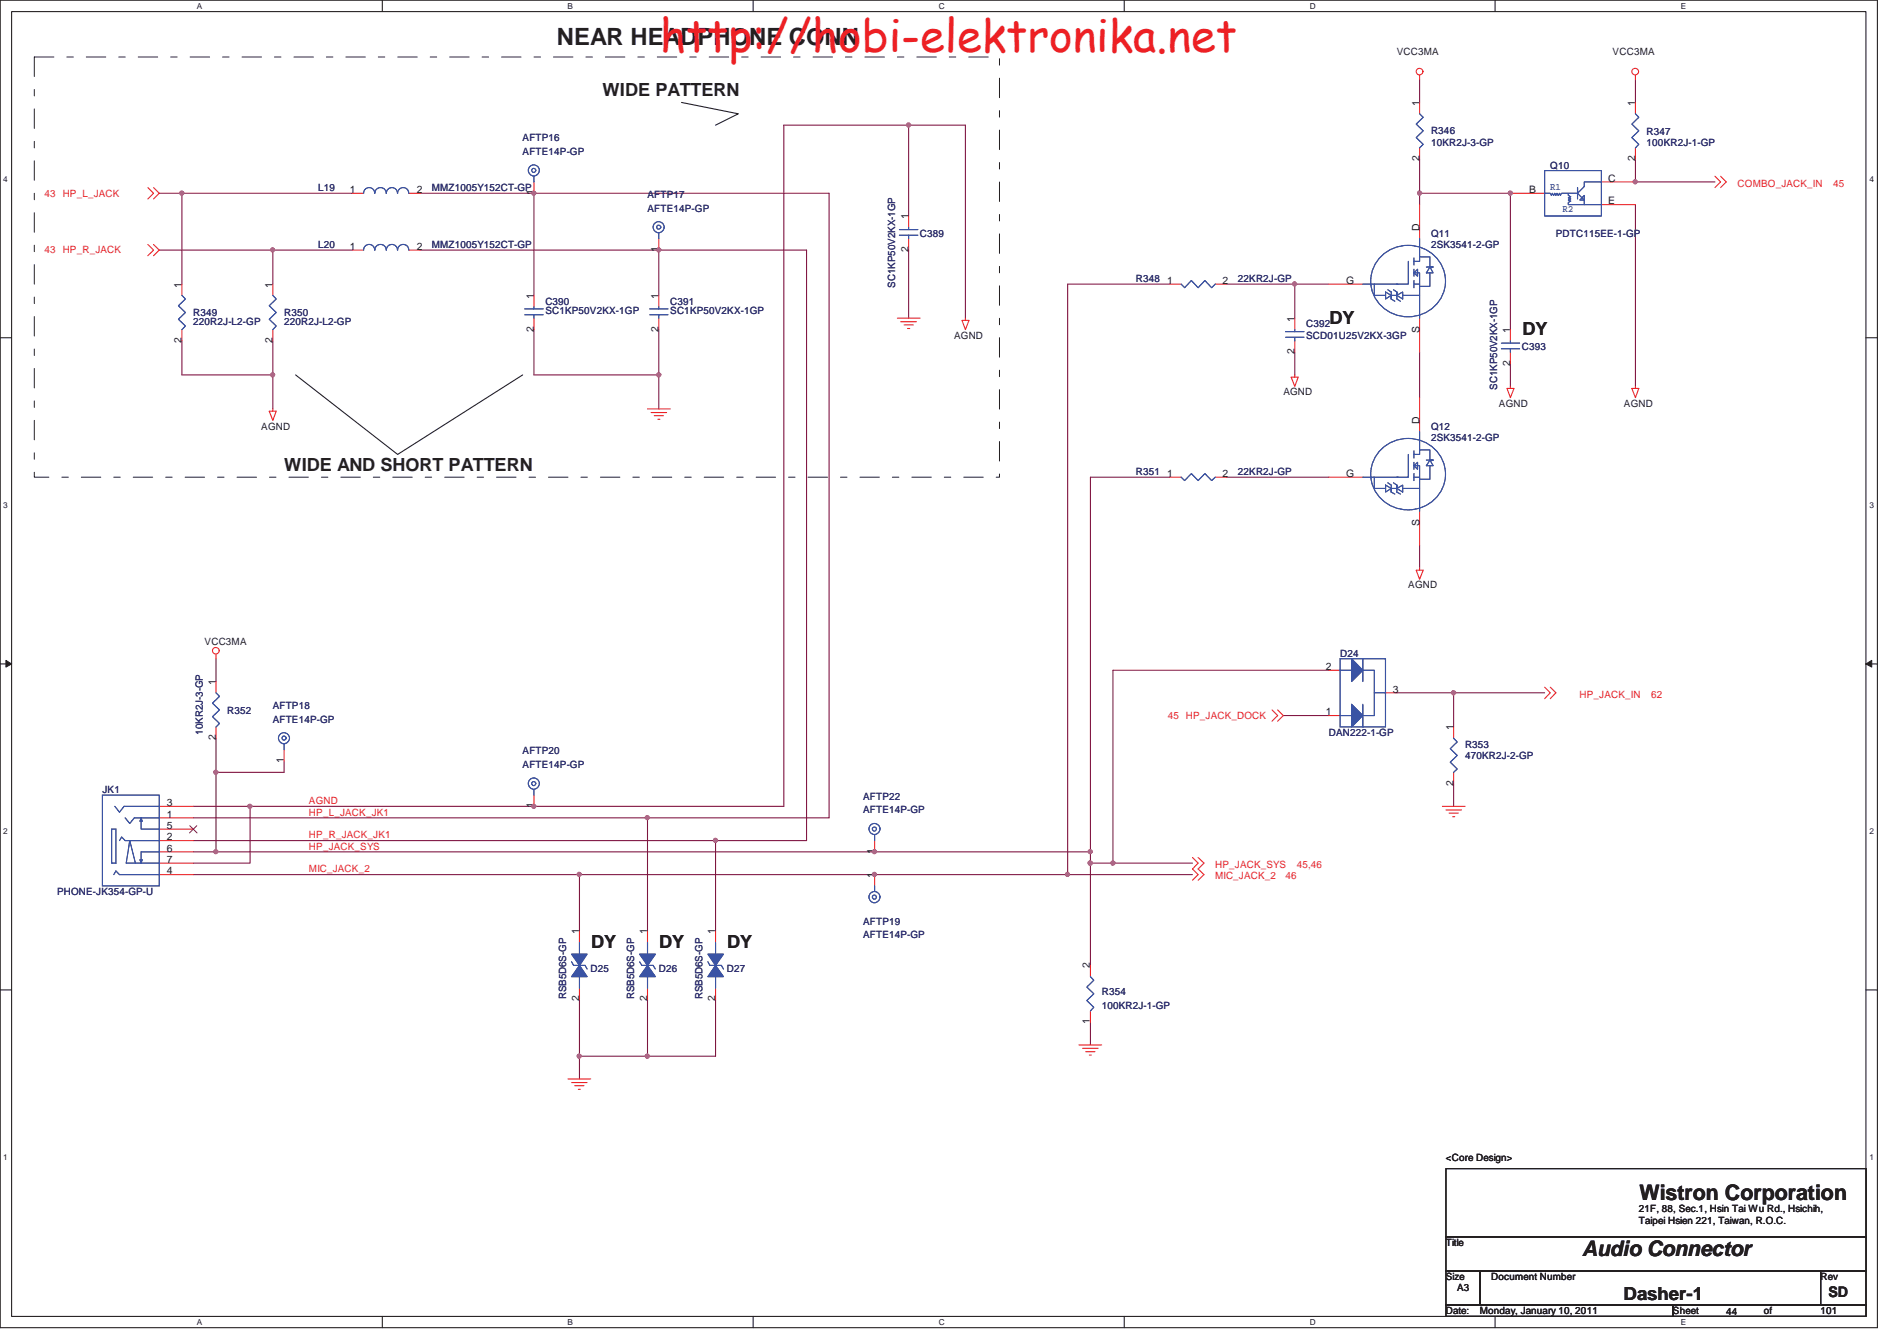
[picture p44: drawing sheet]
<svg xmlns="http://www.w3.org/2000/svg" width="297mm" height="210mm" viewBox="0 0 297 210" stroke-linecap="round" stroke-linejoin="round" font-family="sans-serif">
<defs><g id="words">
<text font-size="7.1" fill="#ed2024" x="103.3" y="8.1">http://hobi-elektronika.net</text>
<text font-size="3.7" fill="#231f20" x="87.2" y="7.1">NEAR HEADPHONE CONN</text>
<g font-size="3.3" fill="#231f20">
<text x="256.7" y="187.9">Wistron Corporation</text>
<text x="247.7" y="196.7">Audio Connector</text>
</g>
<g font-size="2.8" fill="#231f20">
<text x="94.3" y="15.1">WIDE PATTERN</text>
<text x="208.2" y="50.7">DY</text>
<text x="238.4" y="52.5">DY</text>
<text x="44.5" y="73.8">WIDE AND SHORT PATTERN</text>
<text x="92.6" y="148.5">DY</text>
<text x="103.2" y="148.5">DY</text>
<text x="113.9" y="148.5">DY</text>
<text x="254.2" y="203.6">Dasher-1</text>
</g>
<text font-size="2.3" fill="#231f20" x="286.3" y="203.1">SD</text>
<g font-size="1.6" fill="#231f20">
<text x="218.7" y="8.6">VCC3MA</text>
<text x="252.5" y="8.6">VCC3MA</text>
<text x="222.2" y="16.6" transform="rotate(-90 222.2 16.6)">1</text>
<text x="256" y="16.6" transform="rotate(-90 256 16.6)">1</text>
<text x="222.2" y="25.3" transform="rotate(-90 222.2 25.3)">2</text>
<text x="251.8" y="28.4">C</text>
<text x="256" y="25.3" transform="rotate(-90 256 25.3)">2</text>
<text x="54.8" y="30.2">1</text>
<text x="65.3" y="30.2">2</text>
<text x="83.6" y="30.6" transform="rotate(-90 83.6 30.6)">1</text>
<text x="142.2" y="34.4" transform="rotate(-90 142.2 34.4)">1</text>
<text x="239.4" y="30.2">B</text>
<text x="251.8" y="32">E</text>
<text x="54.8" y="39.1">1</text>
<text x="65.3" y="39.1">2</text>
<text x="103.1" y="39.5" transform="rotate(-90 103.1 39.5)">1</text>
<text x="142.2" y="39.5" transform="rotate(-90 142.2 39.5)">2</text>
<text x="222.2" y="36.1" transform="rotate(-90 222.2 36.1)">D</text>
<text x="28.4" y="45" transform="rotate(-90 28.4 45)">1</text>
<text x="42.7" y="45" transform="rotate(-90 42.7 45)">1</text>
<text x="83.6" y="46.8" transform="rotate(-90 83.6 46.8)">1</text>
<text x="103.1" y="46.8" transform="rotate(-90 103.1 46.8)">1</text>
<text x="182.8" y="44.5">1</text>
<text x="191.4" y="44.5">2</text>
<text x="210.8" y="44.5">G</text>
<text x="28.4" y="53.7" transform="rotate(-90 28.4 53.7)">2</text>
<text x="42.7" y="53.7" transform="rotate(-90 42.7 53.7)">2</text>
<text x="83.6" y="51.9" transform="rotate(-90 83.6 51.9)">2</text>
<text x="103.1" y="51.9" transform="rotate(-90 103.1 51.9)">2</text>
<text x="149.4" y="53">AGND</text>
<text x="202.7" y="50.4" transform="rotate(-90 202.7 50.4)">1</text>
<text x="222.2" y="52.1" transform="rotate(-90 222.2 52.1)">S</text>
<text x="236.5" y="52.1" transform="rotate(-90 236.5 52.1)">1</text>
<text x="202.7" y="55.5" transform="rotate(-90 202.7 55.5)">2</text>
<text x="236.5" y="57.3" transform="rotate(-90 236.5 57.3)">2</text>
<text x="201" y="61.9">AGND</text>
<text x="234.7" y="63.7">AGND</text>
<text x="254.3" y="63.7">AGND</text>
<text x="40.9" y="67.3">AGND</text>
<text x="222.2" y="66.3" transform="rotate(-90 222.2 66.3)">D</text>
<text x="182.8" y="74.7">1</text>
<text x="191.4" y="74.7">2</text>
<text x="210.8" y="74.7">G</text>
<text x="222.2" y="82.3" transform="rotate(-90 222.2 82.3)">S</text>
<text x="220.5" y="92.1">AGND</text>
<text x="32" y="101">VCC3MA</text>
<text x="33.8" y="107.2" transform="rotate(-90 33.8 107.2)">1</text>
<text x="207.6" y="104.9">2</text>
<text x="207.6" y="112">1</text>
<text x="218.1" y="108.4">3</text>
<text x="33.8" y="115.9" transform="rotate(-90 33.8 115.9)">2</text>
<text x="44.4" y="119.4" transform="rotate(-90 44.4 119.4)">1</text>
<text x="227.6" y="114.3" transform="rotate(-90 227.6 114.3)">1</text>
<text x="227.6" y="123" transform="rotate(-90 227.6 123)">2</text>
<text x="26.1" y="126.2">3</text>
<text x="26.1" y="128">1</text>
<text x="26.1" y="129.8">5</text>
<text x="26.1" y="131.6">2</text>
<text x="83.6" y="126.5" transform="rotate(-90 83.6 126.5)">1</text>
<text x="26.1" y="133.4">6</text>
<text x="26.1" y="135.1">7</text>
<text x="26.1" y="136.9">4</text>
<text x="136.9" y="137.4" transform="rotate(-90 136.9 137.4)">1</text>
<text x="136.9" y="133.7" transform="rotate(-90 136.9 133.7)">1</text>
<text x="90.7" y="146.3" transform="rotate(-90 90.7 146.3)">1</text>
<text x="101.4" y="146.3" transform="rotate(-90 101.4 146.3)">1</text>
<text x="112" y="146.3" transform="rotate(-90 112 146.3)">1</text>
<text x="170.7" y="151.6" transform="rotate(-90 170.7 151.6)">2</text>
<text x="90.7" y="156.8" transform="rotate(-90 90.7 156.8)">2</text>
<text x="101.4" y="156.8" transform="rotate(-90 101.4 156.8)">2</text>
<text x="112" y="156.8" transform="rotate(-90 112 156.8)">2</text>
<text x="170.7" y="160.3" transform="rotate(-90 170.7 160.3)">1</text>
<text x="226.4" y="181.8">&lt;Core Design&gt;</text>
<text x="256.6" y="189.8">21F, 88, Sec.1, Hsin Tai Wu Rd., Hsichih,</text>
<text x="256.6" y="191.6">Taipei Hsien 221, Taiwan, R.O.C.</text>
<text x="226.4" y="195.1">Title</text>
<text x="226.4" y="200.5">Size</text>
<text x="228.2" y="202.2">A3</text>
<text x="233.5" y="200.5">Document Number</text>
<text x="285.1" y="200.5">Rev</text>
<text x="226.4" y="205.8">Date:</text>
<text x="231.7" y="205.8">Monday, January 10, 2011</text>
<text x="262" y="205.8">Sheet</text>
<text x="270.3" y="205.9">44</text>
<text x="276.2" y="205.8">of</text>
<text x="285.1" y="205.8">101</text>
</g>
<g font-size="1.6" fill="#2d2d72">
<text x="81.8" y="22.1">AFTP16</text>
<text x="224.1" y="21">R346</text>
<text x="224.1" y="22.8">10KR2J-3-GP</text>
<text x="257.8" y="21.2">R347</text>
<text x="257.8" y="22.8">100KR2J-1-GP</text>
<text x="49.8" y="29.9">L19</text>
<text x="67.6" y="29.9">MMZ1005Y152CT-GP</text>
<text x="81.8" y="24.3">AFTE14P-GP</text>
<text x="242.7" y="26.5">Q10</text>
<text x="101.4" y="31">AFTP17</text>
<text x="101.4" y="33.1">AFTE14P-GP</text>
<text x="49.8" y="38.8">L20</text>
<text x="67.6" y="38.8">MMZ1005Y152CT-GP</text>
<text x="144" y="37">C389</text>
<text x="224.1" y="37">Q11</text>
<text x="224.1" y="38.8">2SK3541-2-GP</text>
<text x="243.6" y="37">PDTC115EE-1-GP</text>
<text x="85.4" y="47.7">C390</text>
<text x="105" y="47.7">C391</text>
<text x="140.2" y="45" transform="rotate(-90 140.2 45)">SC1KP50V2KX-1GP</text>
<text x="177.8" y="44.1">R348</text>
<text x="193.8" y="44.1">22KR2J-GP</text>
<text x="30.3" y="49.5">R349</text>
<text x="30.3" y="50.9">220R2J-L2-GP</text>
<text x="44.5" y="49.5">R350</text>
<text x="44.5" y="50.9">220R2J-L2-GP</text>
<text x="85.4" y="49.1">SC1KP50V2KX-1GP</text>
<text x="105" y="49.1">SC1KP50V2KX-1GP</text>
<text x="204.5" y="51.3">C392</text>
<text x="204.5" y="53">SCD01U25V2KX-3GP</text>
<text x="238.3" y="54.8">C393</text>
<text x="234.5" y="61" transform="rotate(-90 234.5 61)">SC1KP50V2KX-1GP</text>
<text x="224.1" y="67.3">Q12</text>
<text x="224.1" y="69.1">2SK3541-2-GP</text>
<text x="177.8" y="74.4">R351</text>
<text x="193.8" y="74.4">22KR2J-GP</text>
<text x="209.8" y="102.8">D24</text>
<text x="35.6" y="111.7">R352</text>
<text x="42.7" y="111">AFTP18</text>
<text x="42.7" y="113.1">AFTE14P-GP</text>
<text x="31.7" y="115" transform="rotate(-90 31.7 115)">10KR2J-3-GP</text>
<text x="81.8" y="118.1">AFTP20</text>
<text x="208.1" y="115.3">DAN222-1-GP</text>
<text x="229.4" y="117.1">R353</text>
<text x="229.4" y="118.8">470KR2J-2-GP</text>
<text x="16" y="124.1">JK1</text>
<text x="81.8" y="120.3">AFTE14P-GP</text>
<text x="135.2" y="125.2">AFTP22</text>
<text x="135.2" y="127.4">AFTE14P-GP</text>
<text x="8.9" y="140.1">PHONE-JK354-GP-U</text>
<text x="135.2" y="144.8">AFTP19</text>
<text x="135.2" y="146.9">AFTE14P-GP</text>
<text x="92.5" y="152.3">D25</text>
<text x="103.2" y="152.3">D26</text>
<text x="113.8" y="152.3">D27</text>
<text x="172.5" y="155.8">R354</text>
<text x="88.7" y="156.5" transform="rotate(-90 88.7 156.5)">RSB5D6S-GP</text>
<text x="99.3" y="156.5" transform="rotate(-90 99.3 156.5)">RSB5D6S-GP</text>
<text x="110" y="156.5" transform="rotate(-90 110 156.5)">RSB5D6S-GP</text>
<text x="172.5" y="157.9">100KR2J-1-GP</text>
</g>
<g font-size="1.6" fill="#3a53a4">
<text x="242.7" y="29.7">R1</text>
<text x="244.7" y="33.3">R2</text>
</g>
<g font-size="1.6" fill="#ec2426">
<text x="272.1" y="29.2">COMBO_JACK_IN</text>
<text x="287" y="29.2">45</text>
<text x="7" y="30.8">43 HP_L_JACK</text>
<text x="7" y="39.7">43 HP_R_JACK</text>
<text x="182.8" y="112.6">45 HP_JACK_DOCK</text>
<text x="247.3" y="109.2">HP_JACK_IN</text>
<text x="258.5" y="109.2">62</text>
<text x="48.4" y="125.9">AGND</text>
<text x="48.4" y="127.7">HP_L_JACK_JK1</text>
<text x="48.4" y="131.3">HP_R_JACK_JK1</text>
<text x="48.4" y="136.6">MIC_JACK_2</text>
<text x="48.4" y="133">HP_JACK_SYS</text>
<text x="190.3" y="137.7">MIC_JACK_2</text>
<text x="190.3" y="135.9">HP_JACK_SYS</text>
<text x="201.3" y="137.7">46</text>
<text x="203.1" y="135.9">45,46</text>
</g>
<g font-size="1.3" fill="#231f20">
<text x="30.8" y="1.4">A</text>
<text x="88.9" y="1.4">B</text>
<text x="147" y="1.4">C</text>
<text x="205.1" y="1.4">D</text>
<text x="263.2" y="1.4">E</text>
<text x=".5" y="28.5">4</text>
<text x="292.7" y="28.5">4</text>
<text x=".5" y="79.6">3</text>
<text x="292.7" y="79.6">3</text>
<text x=".5" y="130.6">2</text>
<text x="292.7" y="130.6">2</text>
<text x=".5" y="181.7">1</text>
<text x="292.7" y="181.7">1</text>
<text x="30.8" y="207.4">A</text>
<text x="88.9" y="207.4">B</text>
<text x="147" y="207.4">C</text>
<text x="205.1" y="207.4">D</text>
<text x="263.2" y="207.4">E</text>
</g>
</g></defs>
<path d="M0 0h294v207.9h-294zM1.8 1.8h290.4v204.3h-290.4z" fill="none" stroke="#231f20" stroke-width=".17"/>
<g fill="#fff">
<path d="M30.8 .2h.8v1.4h-.8z"/>
<path d="M30.8 206.3h.8v1.4h-.8z"/>
</g>
<path d="M59.9 0v1.8M59.9 206.1v1.8" fill="none" stroke="#231f20" stroke-width=".17"/>
<g fill="#fff">
<path d="M88.9 .2h.8v1.4h-.8z"/>
<path d="M88.9 206.3h.8v1.4h-.8z"/>
</g>
<path d="M117.9 0v1.8M117.9 206.1v1.8" fill="none" stroke="#231f20" stroke-width=".17"/>
<g fill="#fff">
<path d="M146.9 .2h.9v1.4h-.9z"/>
<path d="M146.9 206.3h.9v1.4h-.9z"/>
</g>
<path d="M176 0v1.8M176 206.1v1.8" fill="none" stroke="#231f20" stroke-width=".17"/>
<g fill="#fff">
<path d="M205 .2h.9v1.4h-.9z"/>
<path d="M205 206.3h.9v1.4h-.9z"/>
</g>
<path d="M234.1 0v1.8M234.1 206.1v1.8" fill="none" stroke="#231f20" stroke-width=".17"/>
<g fill="#fff">
<path d="M263.1 .2h.8v1.4h-.8z"/>
<path d="M263.1 206.3h.8v1.4h-.8z"/>
<path d="M.5 27.3h.7v1.4h-.7z"/>
<path d="M292.7 27.3h.6v1.4h-.6z"/>
<path d="M.5 78.4h.7v1.4h-.7z"/>
<path d="M292.7 78.4h.6v1.4h-.6z"/>
</g>
<path d="M0 52.9h1.8M292.2 52.9h1.8" fill="none" stroke="#231f20" stroke-width=".17"/>
<g fill="#fff">
<path d="M.5 129.5h.7v1.4h-.7z"/>
<path d="M292.7 129.5h.6v1.4h-.6z"/>
</g>
<path d="M0 104h1.8M292.2 104h1.8" fill="none" stroke="#231f20" stroke-width=".17"/>
<path d="M.9 103.4l.9 .6-.9 .5z" fill="#231f20"/>
<path d="M.9 103.4l.9 .6-.9 .5z" fill="none" stroke="#231f20" stroke-width=".16"/>
<path d="M292.2 104l.9-.6v1.1z" fill="#231f20"/>
<path d="M292.2 104l.9-.6v1.1z" fill="none" stroke="#231f20" stroke-width=".16"/>
<g fill="#fff">
<path d="M.5 180.6h.7v1.4h-.7z"/>
<path d="M292.7 180.6h.6v1.4h-.6z"/>
</g>
<path d="M0 155h1.8M292.2 155h1.8" fill="none" stroke="#231f20" stroke-width=".17"/>
<path d="M136.9 137h30.3" fill="none" stroke="#7f1542" stroke-width=".17"/>
<circle cx="136.9" cy="136.9" r=".32" fill="#b8529f"/>
<circle cx="136.9" cy="136.9" r=".32" fill="none" stroke="#b8529f" stroke-width=".17"/>
<path d="M42.7 39.2h12.5" fill="none" stroke="#7f1542" stroke-width=".17"/>
<circle cx="42.7" cy="39.1" r=".32" fill="#b8529f"/>
<circle cx="42.7" cy="39.1" r=".32" fill="none" stroke="#b8529f" stroke-width=".17"/>
<path d="M24.9 30.3h3.6v14.2M42.7 39.2v5.3" fill="none" stroke="#7f1542" stroke-width=".17"/>
<circle cx="28.5" cy="30.2" r=".32" fill="#b8529f"/>
<circle cx="28.5" cy="30.2" r=".32" fill="none" stroke="#b8529f" stroke-width=".17"/>
<path d="M103.2 39.2h23.1" fill="none" stroke="#7f1542" stroke-width=".17"/>
<circle cx="103.1" cy="39.1" r=".32" fill="#b8529f"/>
<circle cx="103.1" cy="39.1" r=".32" fill="none" stroke="#b8529f" stroke-width=".17"/>
<path d="M167.2 137h19.5" fill="none" stroke="#7f1542" stroke-width=".17"/>
<circle cx="167.1" cy="136.9" r=".32" fill="#b8529f"/>
<circle cx="167.1" cy="136.9" r=".32" fill="none" stroke="#b8529f" stroke-width=".17"/>
<path d="M83.6 30.3h46.2" fill="none" stroke="#7f1542" stroke-width=".17"/>
<circle cx="83.6" cy="30.2" r=".32" fill="#b8529f"/>
<circle cx="83.6" cy="30.2" r=".32" fill="none" stroke="#b8529f" stroke-width=".17"/>
<path d="M83.6 30.3v16M28.5 53.4v5.3M167.2 44.5v92.5M170.7 135.2v16" fill="none" stroke="#7f1542" stroke-width=".17"/>
<circle cx="170.7" cy="135.1" r=".32" fill="#b8529f"/>
<circle cx="170.7" cy="135.1" r=".32" fill="none" stroke="#b8529f" stroke-width=".17"/>
<path d="M28.5 58.7h14.2" fill="none" stroke="#7f1542" stroke-width=".17"/>
<circle cx="42.7" cy="58.7" r=".32" fill="#b8529f"/>
<circle cx="42.7" cy="58.7" r=".32" fill="none" stroke="#b8529f" stroke-width=".17"/>
<path d="M42.7 58.7v5.3M83.6 51.6v7.1h19.6" fill="none" stroke="#7f1542" stroke-width=".17"/>
<circle cx="103.1" cy="58.7" r=".33" fill="#b8529f"/>
<circle cx="103.1" cy="58.7" r=".33" fill="none" stroke="#b8529f" stroke-width=".17"/>
<path d="M142.3 19.6v14.2M142.3 39.2v10.6M103.2 58.7v5.3M33.8 103.2v3.5M170.7 160.1v3.5" fill="none" stroke="#7f1542" stroke-width=".17"/>
<circle cx="142.3" cy="19.6" r=".33" fill="#b8529f"/>
<circle cx="142.3" cy="19.6" r=".33" fill="none" stroke="#b8529f" stroke-width=".17"/>
<g fill="none" stroke="#7f1542" stroke-width=".17">
<path d="M151.2 19.6h-28.5M24.9 39.2h17.8M28.5 30.3h26.7M65.8 39.2h37.4M65.8 30.3h17.8M126.3 39.2v92.4M129.8 30.3v97.8h-28.4M256.1 28.5h12.4M42.7 53.4v5.3M103.2 51.6v7.1M202.7 44.5v5.3M222.3 55.1v7.2"/>
<path d="M170.7 74.7v58.7M222.3 85.4v3.5"/>
</g>
<circle cx="202.7" cy="44.5" r=".32" fill="#b8529f"/>
<circle cx="202.7" cy="44.5" r=".32" fill="none" stroke="#b8529f" stroke-width=".17"/>
<path d="M222.3 30.3v1.7M167.2 44.5h16M192.1 44.5h16M202.7 55.1v3.6M170.7 74.7h12.5M192.1 74.7h16" fill="none" stroke="#7f1542" stroke-width=".17"/>
<circle cx="222.3" cy="30.2" r=".33" fill="#b8529f"/>
<circle cx="222.3" cy="30.2" r=".33" fill="none" stroke="#b8529f" stroke-width=".17"/>
<path d="M222.3 24.9v5.4h14.2v21.3M236.5 56.9v3.6" fill="none" stroke="#7f1542" stroke-width=".17"/>
<circle cx="236.5" cy="30.2" r=".33" fill="#b8529f"/>
<circle cx="236.5" cy="30.2" r=".33" fill="none" stroke="#b8529f" stroke-width=".17"/>
<path d="M256.1 24.9v3.6M256.1 32v28.5" fill="none" stroke="#7f1542" stroke-width=".17"/>
<circle cx="256" cy="28.5" r=".32" fill="#b8529f"/>
<circle cx="256" cy="28.5" r=".32" fill="none" stroke="#b8529f" stroke-width=".17"/>
<path d="M222.3 12.5v3.5M256.1 12.5v3.5M200.9 112h7.2M227.6 108.5v5.3" fill="none" stroke="#7f1542" stroke-width=".17"/>
<circle cx="227.6" cy="108.5" r=".33" fill="#b8529f"/>
<circle cx="227.6" cy="108.5" r=".33" fill="none" stroke="#b8529f" stroke-width=".17"/>
<path d="M122.7 19.6v106.7M218.7 108.5h23.2M90.7 137v8.8M101.4 128.1v17.7M112 131.6h14.3M227.6 122.7v3.6" fill="none" stroke="#7f1542" stroke-width=".17"/>
<circle cx="101.4" cy="128" r=".32" fill="#b8529f"/>
<circle cx="101.4" cy="128" r=".32" fill="none" stroke="#b8529f" stroke-width=".17"/>
<path d="M112 131.6v14.2" fill="none" stroke="#7f1542" stroke-width=".17"/>
<circle cx="112" cy="131.6" r=".33" fill="#b8529f"/>
<circle cx="112" cy="131.6" r=".33" fill="none" stroke="#b8529f" stroke-width=".17"/>
<path d="M151.2 19.6v30.2M90.7 156.5v12.4M101.4 156.5v8.9h-10.7M112 156.5v8.9" fill="none" stroke="#7f1542" stroke-width=".17"/>
<circle cx="101.4" cy="165.4" r=".32" fill="#b8529f"/>
<circle cx="101.4" cy="165.4" r=".32" fill="none" stroke="#b8529f" stroke-width=".17"/>
<circle cx="90.7" cy="165.4" r=".32" fill="#b8529f"/>
<circle cx="90.7" cy="165.4" r=".32" fill="none" stroke="#b8529f" stroke-width=".17"/>
<path d="M103.2 39.2v7.1M33.8 120.9v12.5" fill="none" stroke="#7f1542" stroke-width=".17"/>
<circle cx="33.8" cy="120.9" r=".32" fill="#b8529f"/>
<circle cx="33.8" cy="120.9" r=".32" fill="none" stroke="#b8529f" stroke-width=".17"/>
<path d="M33.8 115.6v5.3h10.7v-1.7M83.6 126.3h39.1" fill="none" stroke="#7f1542" stroke-width=".17"/>
<circle cx="83.6" cy="126.3" r=".32" fill="#b8529f"/>
<circle cx="83.6" cy="126.3" r=".32" fill="none" stroke="#b8529f" stroke-width=".17"/>
<path d="M136.9 133.4h33.8" fill="none" stroke="#7f1542" stroke-width=".17"/>
<circle cx="136.9" cy="133.4" r=".32" fill="#b8529f"/>
<circle cx="136.9" cy="133.4" r=".32" fill="none" stroke="#b8529f" stroke-width=".17"/>
<path d="M30.3 137h60.4M170.7 133.4v1.8M174.3 135.2h12.4M101.4 165.4h10.6" fill="none" stroke="#7f1542" stroke-width=".17"/>
<circle cx="170.7" cy="133.4" r=".32" fill="#b8529f"/>
<circle cx="170.7" cy="133.4" r=".32" fill="none" stroke="#b8529f" stroke-width=".17"/>
<path d="M174.3 105v30.2" fill="none" stroke="#7f1542" stroke-width=".17"/>
<circle cx="174.3" cy="135.1" r=".33" fill="#b8529f"/>
<circle cx="174.3" cy="135.1" r=".33" fill="none" stroke="#b8529f" stroke-width=".17"/>
<path d="M170.7 135.2h3.6" fill="none" stroke="#7f1542" stroke-width=".17"/>
<circle cx="170.7" cy="135.1" r=".32" fill="#b8529f"/>
<circle cx="170.7" cy="135.1" r=".32" fill="none" stroke="#b8529f" stroke-width=".17"/>
<path d="M174.3 105h33.8M30.3 128.1h71.1M30.3 131.6h81.7M39.2 126.3h44.4" fill="none" stroke="#7f1542" stroke-width=".17"/>
<circle cx="39.1" cy="126.3" r=".32" fill="#b8529f"/>
<circle cx="39.1" cy="126.3" r=".32" fill="none" stroke="#b8529f" stroke-width=".17"/>
<path d="M90.7 137h46.2" fill="none" stroke="#7f1542" stroke-width=".17"/>
<circle cx="90.7" cy="136.9" r=".32" fill="#b8529f"/>
<circle cx="90.7" cy="136.9" r=".32" fill="none" stroke="#b8529f" stroke-width=".17"/>
<path d="M33.8 133.4h103.1" fill="none" stroke="#7f1542" stroke-width=".17"/>
<circle cx="33.8" cy="133.4" r=".32" fill="#b8529f"/>
<circle cx="33.8" cy="133.4" r=".32" fill="none" stroke="#b8529f" stroke-width=".17"/>
<path d="M30.3 126.3h8.9v8.9h-8.9M30.3 133.4h3.5" fill="none" stroke="#7f1542" stroke-width=".17"/>
<g fill="none" stroke="#ec2426" stroke-width=".17">
<path d="M222.3 11.8v.7M222.3 16v1.8M256.1 11.8v.7M23.2 29.4l.8 .9-.8 .9M23.2 38.3l.8 .9-.8 .8M24 29.4l.9 .9-.9 .9M24 38.3l.9 .9-.9 .8M222.3 23.2v1.7M268.5 27.6l.9 .9-.9 .9M269.4 27.6l.9 .9-.9 .9M42.7 44.5v1.8M42.7 51.6v1.8"/>
<path d="M103.2 46.3v1.8M103.2 49.8v1.8M140.5 49.8h3.6M141 50.4h2.5M141.6 50.9h1.4M142.1 51.4h.4M150.6 50.2h1.1l-.5 1.4zM151.2 49.8v.4M202.2 59.1h1.1l-.6 1.4zM202.7 58.7v.4M42.2 64.4h1.1l-.6 1.4zM42.7 64v.4"/>
<path d="M101.4 64h3.6M102 64.6h2.4M102.4 65.1h1.5M103 65.7h.3M236 60.8h1.1l-.6 1.5zM236.5 60.5v.3M255.5 60.8h1.1l-.5 1.5zM256.1 60.5v.3M221.8 89.3h1l-.5 1.4zM222.3 88.9v.4M33.8 102.5v.7M199.2 111.2l.9 .8-.9 .9"/>
<path d="M200.1 111.2l.8 .8-.8 .9M208.1 112h1.7M208.1 105h1.7M217 108.5h1.7M241.9 107.6l.8 .9-.8 .9M242.7 107.6l.9 .9-.9 .9M24.9 126.3h5.4M24.9 128.1h5.4M24.9 129.8h5.4M24.9 131.6h5.4M24.9 133.4h5.4M24.9 135.2h5.4"/>
<path d="M24.9 137h5.4M186.7 134.3l.9 .9-.9 .9 .9 .9-.9 .8M187.6 134.3l.9 .9-.9 .9 .9 .9-.9 .8M225.8 126.3h3.6M226.4 126.8h2.4M226.9 127.3h1.5M227.5 127.9h.3M88.9 168.9h3.6M89.5 169.5h2.4M90 170h1.4M90.6 170.6h.3M168.9 163.6h3.6"/>
<path d="M169.5 164.2h2.4M170 164.7h1.5M170.6 165.2h.3"/>
<circle cx="222.3" cy="11.2" r=".53"/>
<circle cx="256.1" cy="11.2" r=".52"/>
<circle cx="33.8" cy="101.9" r=".52"/>
</g>
<path d="M106.7 16l8.9 1.8-3.6 1.8M46.3 58.7l16 12.5 19.5-12.5M226.4 183h65.8v10.7h-65.8zM226.4 193.7h65.8v5.3h-65.8zM226.4 199h5.3v5.3h-5.3zM231.7 199h53.4v5.3h-53.4zM285.1 199h7.1v5.3h-7.1zM226.4 204.3h35.6v1.8h-35.6zM262 204.3h30.2v1.8h-30.2z" fill="none" stroke="#231f20" stroke-width=".17"/>
<path d="M5.4 8.9h151.1v65.8h-151.1z" fill="none" stroke="#231f20" stroke-width=".16" stroke-dasharray="3 2 1 2"/>
<path d="M29.7 129.3l1.2 1.1M30.8 129.3l-1.1 1.1" fill="none" stroke="#7f431c" stroke-width=".16"/>
<g fill="none" stroke="#3a53a4" stroke-width=".17">
<path d="M222.3 17.8l.5 .6-1 1 1 1.1-1 1 1 1.1-.5 .6M42.7 46.3l.6 .5-1.1 1.1 1.1 1-1.1 1.1 1.1 1.1-.6 .5M101.7 48.4h2.9M101.7 49.3h2.9M103.2 48.1v.3M103.2 49.3v.5M16 124.5h8.9v14.2h-8.9zM17.5 129.8h.7v5.4h-.7zM17.8 137l.4-.6 .5 .6h6.2M18.7 131.6l.3-.5 .6 .5h5.3M19.6 128.1l.7 .8 .7-.8h3.9M21.2 135.2l-.9-3.6-.5 3.6h5.1"/>
<path d="M21.9 134.6h.4l-.2 .6zM22.1 128.1l.2 .5h-.4zM22.1 128.2v1.6h2.8M24.9 126.3h-5.5l-.7 .9-.7-.9M24.9 133.4h-2.8v1.6"/>
</g>
<path d="M211.6 110.3l1.8 1.7-1.8 1.8z" fill="#3a53a4"/>
<path d="M209.8 103.2h7.1v10.6h-7.1zM209.8 105h1.8M209.8 112h1.8M211.6 110.3l1.8 1.7-1.8 1.8zM213.4 105h1.8v7h-1.8M213.4 103.2v3.5M213.4 110.3v3.5M215.2 108.5h1.8" fill="none" stroke="#3a53a4" stroke-width=".17"/>
<path d="M211.6 103.2l1.8 1.8-1.8 1.7z" fill="#3a53a4"/>
<path d="M211.6 103.2l1.8 1.8-1.8 1.7z" fill="none" stroke="#3a53a4" stroke-width=".17"/>
<path d="M211.6 110.3l1.8 1.7-1.8 1.8z" fill="#3a53a4"/>
<path d="M209.8 103.2h7.1v10.6h-7.1zM209.8 105h1.8M209.8 112h1.8M211.6 110.3l1.8 1.7-1.8 1.8zM213.4 105h1.8v7h-1.8M213.4 103.2v3.5M213.4 110.3v3.5M215.2 108.5h1.8" fill="none" stroke="#3a53a4" stroke-width=".17"/>
<path d="M211.6 103.2l1.8 1.8-1.8 1.7z" fill="#3a53a4"/>
<g fill="none" stroke="#3a53a4" stroke-width=".17">
<path d="M56.9 39.2a.86 .86 0 0 1 .9-.9 .86 .86 0 0 1 .9 .9M58.7 30.3a.86 .86 0 0 0-.9-.9 .86 .86 0 0 0-.9 .9M58.7 39.2a.88 .88 0 0 1 .9-.9 .88 .88 0 0 1 .9 .9M60.5 30.3a.88 .88 0 0 0-.9-.9 .88 .88 0 0 0-.9 .9M60.5 39.2a.86 .86 0 0 1 .9-.9 .86 .86 0 0 1 .8 .9M62.2 30.3a.86 .86 0 0 0-.8-.9 .86 .86 0 0 0-.9 .9M62.3 39.2a.86 .86 0 0 1 .8-.9 .86 .86 0 0 1 .9 .9M64 30.3a.86 .86 0 0 0-.9-.9 .86 .86 0 0 0-.8 .9M103.2 36.5v.9M241.9 30.3h.8l.2 .3 .2-.3 .2 .3 .2-.3 .1 .3 .2-.3 .2 .3 .2-.3 .1 .3 .2-.3h2.5v-.9v1.8M241.9 26.7h8.9v7.1h-8.9zM245.6 30.3v.3l.4 .2-.4 .2 .4 .2-.4 .1 .4 .2-.4 .2v.3h2.5"/>
<path d="M248.1 30.6v.7h-.7zM250.8 28.5h-2.7v.7l-1.1 1.1 1.1 1v.7h2.7M28.5 46.3l.5 .5-1.1 1.1 1.1 1-1.1 1.1 1.1 1.1-.5 .5M82.2 49.3h2.9M82.2 48.4h2.9M83.6 48.1v.3M83.6 49.3v.5M185 44.5l.5 .6 1-1.2 1.1 1.2 1.1-1.2 1 1.2 .6-.6M213.4 74.7h5.5M215.2 74.7v1.8h1.8M216.3 70.3a5.9 5.9 0 0 1 6.7-1.1 5.9 5.9 0 0 1 3.3 6 5.9 5.9 0 0 1-6.2 4.6 5.9 5.9 0 0 1-5.5-5.5 5.5 5.5 0 0 1 1.7-4zM217 76l.8 .5-.8 .6z"/>
<path d="M217.3 75.6l.5 .4v1.1v-.6h.9v-.5v1.1l.6 .3M217.8 77.1l.6 .3M218.2 75.6l.5 .4M218.7 76.5l.9-.5v1.1zM219.6 76.5h2.7M220.5 71.2v3.5h-1.8M221.4 74.7h.9v5.3M221.4 72.9h.9v1.8M221.4 72.9l.6-.5v1.1zM221.4 70.6v1.1M221.4 72.4v1.1M221.4 74.2v1.1"/>
<path d="M222.3 70.5h1.6v1.5h.5h-1.1M222.3 67.6v3.6h-.9M223.9 72.9v2.1h-1.6M223.9 72l.5 .9h-1.1zM33.8 108.5l.6 .5-1.1 1.1 1.1 1.1-1.1 1 1.1 1.1-.6 .5M44.5 116.5v.9M211.6 103.2l1.8 1.8-1.8 1.7zM227.6 115.6l.6 .6-1.1 1 1.1 1.1-1.1 1 1.1 1.1-.6 .5M83.6 123.6v.9M136.9 138.7v.9M100.5 151.2h1.8M101.4 147.6v1.8"/>
<path d="M101.4 152.9v1.8"/>
<circle cx="103.1" cy="35.6" r=".86"/>
<circle cx="103.1" cy="35.6" r=".32"/>
<circle cx="44.5" cy="115.6" r=".86"/>
<circle cx="44.5" cy="115.6" r=".33"/>
<circle cx="83.6" cy="122.7" r=".32"/>
<circle cx="83.6" cy="122.7" r=".87"/>
<circle cx="136.9" cy="140.5" r=".32"/>
<circle cx="136.9" cy="140.5" r=".87"/>
</g>
<g fill="none" stroke="#ec2426" stroke-width=".17">
<path d="M55.2 30.3h1.7M55.2 39.2h1.7M64.1 30.3h1.7M64.1 39.2h1.7M103.2 37.4v1.8M236.5 30.3h5.4M250.8 32h5.3M250.8 28.5h5.3M28.5 44.5v1.8M28.5 51.6v1.8M83.6 46.3v1.8M83.6 49.8v1.8"/>
<path d="M183.2 44.5h1.8M190.3 44.5h1.8M208.1 74.7h5.3M222.3 62.3v5.3M222.3 80v5.4M33.8 106.7v1.8M33.8 113.8v1.8M44.5 117.4v1.8M227.6 113.8v1.8M83.6 124.5v1.8M136.9 137v1.7M227.6 120.9v1.8"/>
<path d="M101.4 145.8v1.8M101.4 154.7v1.8"/>
</g>
<path d="M100.2 149.4h2.4l-1.2 1.8z" fill="#3a53a4"/>
<path d="M100.2 149.4h2.4l-1.2 1.8zM100.2 150.6l.3 .6M102.3 151.2l.3 .5" fill="none" stroke="#3a53a4" stroke-width=".17"/>
<path d="M101.4 151.2l1.2 1.7h-2.4z" fill="#3a53a4"/>
<path d="M100.5 151.2h1.8M101.4 151.2l1.2 1.7h-2.4zM101.4 147.6v1.8M101.4 152.9v1.8" fill="none" stroke="#3a53a4" stroke-width=".17"/>
<path d="M100.2 149.4h2.4l-1.2 1.8z" fill="#3a53a4"/>
<path d="M100.2 149.4h2.4l-1.2 1.8zM100.2 150.6l.3 .6M102.3 151.2l.3 .5" fill="none" stroke="#3a53a4" stroke-width=".17"/>
<path d="M101.4 151.2l1.2 1.7h-2.4z" fill="#3a53a4"/>
<path d="M89.8 151.2h1.8M90.7 147.6v1.8M90.7 152.9v1.8M101.4 151.2l1.2 1.7h-2.4z" fill="none" stroke="#3a53a4" stroke-width=".17"/>
<path d="M90.7 145.8v1.8M90.7 154.7v1.8" fill="none" stroke="#ec2426" stroke-width=".17"/>
<path d="M89.5 149.4h2.4l-1.2 1.8z" fill="#3a53a4"/>
<path d="M89.5 150.6l.3 .6M89.5 149.4h2.4l-1.2 1.8zM91.6 151.2l.3 .5" fill="none" stroke="#3a53a4" stroke-width=".17"/>
<path d="M90.7 151.2l1.2 1.7h-2.4z" fill="#3a53a4"/>
<path d="M89.8 151.2h1.8M90.7 151.2l1.2 1.7h-2.4zM90.7 147.6v1.8M90.7 152.9v1.8" fill="none" stroke="#3a53a4" stroke-width=".17"/>
<path d="M89.5 149.4h2.4l-1.2 1.8z" fill="#3a53a4"/>
<path d="M89.5 150.6l.3 .6M89.5 149.4h2.4l-1.2 1.8zM91.6 151.2l.3 .5" fill="none" stroke="#3a53a4" stroke-width=".17"/>
<path d="M90.7 151.2l1.2 1.7h-2.4z" fill="#3a53a4"/>
<g fill="none" stroke="#3a53a4" stroke-width=".17">
<path d="M136.9 130.7v.9M90.7 151.2l1.2 1.7h-2.4zM111.2 151.2h1.8M112 147.6v1.8M112 152.9v1.8"/>
<circle cx="136.9" cy="129.8" r=".32"/>
<circle cx="136.9" cy="129.8" r=".86"/>
</g>
<path d="M136.9 131.6v1.8M112 145.8v1.8M112 154.7v1.8" fill="none" stroke="#ec2426" stroke-width=".17"/>
<path d="M110.8 149.4h2.5l-1.3 1.8z" fill="#3a53a4"/>
<path d="M110.8 149.4h2.5l-1.3 1.8zM110.8 150.6l.4 .6M113 151.2l.3 .5" fill="none" stroke="#3a53a4" stroke-width=".17"/>
<path d="M112 151.2l1.3 1.7h-2.5z" fill="#3a53a4"/>
<path d="M111.2 151.2h1.8M112 151.2l1.3 1.7h-2.5zM112 147.6v1.8M112 152.9v1.8" fill="none" stroke="#3a53a4" stroke-width=".17"/>
<path d="M110.8 149.4h2.5l-1.3 1.8z" fill="#3a53a4"/>
<path d="M110.8 149.4h2.5l-1.3 1.8zM110.8 150.6l.4 .6M113 151.2l.3 .5" fill="none" stroke="#3a53a4" stroke-width=".17"/>
<path d="M112 151.2l1.3 1.7h-2.5z" fill="#3a53a4"/>
<g fill="none" stroke="#3a53a4" stroke-width=".17">
<path d="M256.1 17.8l.5 .6-1.1 1 1.1 1.1-1.1 1 1.1 1.1-.5 .6M83.6 27.6v.9M140.8 36h2.9M140.8 36.8h2.9M142.3 35.6v.4M142.3 36.8v.6M222.3 37.4v3.5h-.9M201.3 51.9h2.9M201.3 52.8h2.9M202.7 51.6v.3M202.7 52.8v.6M213.4 44.5h5.5"/>
<path d="M215.2 44.5v1.8h1.8M216.3 40.1a5.9 5.9 0 0 1 6.7-1.1 5.9 5.9 0 0 1 3.3 5.9 5.9 5.9 0 0 1-6.2 4.7 5.9 5.9 0 0 1-5.5-5.6 5.5 5.5 0 0 1 1.7-3.9zM217 45.7l.8 .6-.8 .5zM217.3 45.4l.5 .3v1.1v-.5h.9v-.6v1.1l.6 .4M217.8 46.8l.6 .4M218.2 45.4l.5 .3M218.7 46.3l.9-.6v1.1zM219.6 46.3h2.7M220.5 40.9v3.6h-1.8M221.4 44.5h.9v5.3M221.4 42.7h.9v1.8M221.4 42.7l.6-.5v1.1z"/>
<path d="M221.4 40.4v1.1M221.4 42.2v1.1M221.4 43.9v1.2M222.3 40.2h1.6v1.6h.5h-1.1M223.9 42.7v2.1h-1.6M223.9 41.8l.5 .9h-1.1zM235.1 54.6h2.8M235.1 53.7h2.8M236.5 53.4v.3M236.5 54.6v.5M185 74.7l.5 .6 1-1.1 1.1 1.1 1.1-1.1 1 1.1 .6-.6M112 151.2l1.3 1.7h-2.5z"/>
<path d="M170.7 152.9l.6 .6-1.1 1.1 1.1 1-1.1 1.1 1.1 1-.6 .6"/>
<circle cx="83.6" cy="26.7" r=".32"/>
<circle cx="83.6" cy="26.7" r=".86"/>
</g>
<g fill="none" stroke="#ec2426" stroke-width=".17">
<path d="M256.1 16v1.8M83.6 28.5v1.8M142.3 33.8v1.8M142.3 37.4v1.8M222.3 32v5.4M256.1 23.2v1.7M202.7 49.8v1.8M202.7 53.4v1.7M208.1 44.5h5.3M222.3 49.8v5.3M236.5 51.6v1.8M236.5 55.1v1.8"/>
<path d="M183.2 74.7h1.8M190.3 74.7h1.8M170.7 151.2v1.7M170.7 158.3v1.8"/>
</g>
<circle cx="136.9" cy="136.9" r=".32" fill="#b8529f"/>
<circle cx="136.9" cy="136.9" r=".32" fill="none" stroke="#b8529f" stroke-width=".17"/>
<circle cx="42.7" cy="39.1" r=".32" fill="#b8529f"/>
<circle cx="42.7" cy="39.1" r=".32" fill="none" stroke="#b8529f" stroke-width=".17"/>
<circle cx="28.5" cy="30.2" r=".32" fill="#b8529f"/>
<circle cx="28.5" cy="30.2" r=".32" fill="none" stroke="#b8529f" stroke-width=".17"/>
<circle cx="103.1" cy="39.1" r=".32" fill="#b8529f"/>
<circle cx="103.1" cy="39.1" r=".32" fill="none" stroke="#b8529f" stroke-width=".17"/>
<circle cx="167.1" cy="136.9" r=".32" fill="#b8529f"/>
<circle cx="167.1" cy="136.9" r=".32" fill="none" stroke="#b8529f" stroke-width=".17"/>
<circle cx="83.6" cy="30.2" r=".32" fill="#b8529f"/>
<circle cx="83.6" cy="30.2" r=".32" fill="none" stroke="#b8529f" stroke-width=".17"/>
<circle cx="170.7" cy="135.1" r=".32" fill="#b8529f"/>
<circle cx="170.7" cy="135.1" r=".32" fill="none" stroke="#b8529f" stroke-width=".17"/>
<circle cx="42.7" cy="58.7" r=".32" fill="#b8529f"/>
<circle cx="42.7" cy="58.7" r=".32" fill="none" stroke="#b8529f" stroke-width=".17"/>
<circle cx="103.1" cy="58.7" r=".33" fill="#b8529f"/>
<circle cx="103.1" cy="58.7" r=".33" fill="none" stroke="#b8529f" stroke-width=".17"/>
<circle cx="142.3" cy="19.6" r=".33" fill="#b8529f"/>
<circle cx="142.3" cy="19.6" r=".33" fill="none" stroke="#b8529f" stroke-width=".17"/>
<circle cx="202.7" cy="44.5" r=".32" fill="#b8529f"/>
<circle cx="202.7" cy="44.5" r=".32" fill="none" stroke="#b8529f" stroke-width=".17"/>
<circle cx="222.3" cy="30.2" r=".33" fill="#b8529f"/>
<circle cx="222.3" cy="30.2" r=".33" fill="none" stroke="#b8529f" stroke-width=".17"/>
<circle cx="236.5" cy="30.2" r=".33" fill="#b8529f"/>
<circle cx="236.5" cy="30.2" r=".33" fill="none" stroke="#b8529f" stroke-width=".17"/>
<circle cx="256" cy="28.5" r=".32" fill="#b8529f"/>
<circle cx="256" cy="28.5" r=".32" fill="none" stroke="#b8529f" stroke-width=".17"/>
<circle cx="227.6" cy="108.5" r=".33" fill="#b8529f"/>
<circle cx="227.6" cy="108.5" r=".33" fill="none" stroke="#b8529f" stroke-width=".17"/>
<circle cx="101.4" cy="128" r=".32" fill="#b8529f"/>
<circle cx="101.4" cy="128" r=".32" fill="none" stroke="#b8529f" stroke-width=".17"/>
<circle cx="112" cy="131.6" r=".33" fill="#b8529f"/>
<circle cx="112" cy="131.6" r=".33" fill="none" stroke="#b8529f" stroke-width=".17"/>
<circle cx="101.4" cy="165.4" r=".32" fill="#b8529f"/>
<circle cx="101.4" cy="165.4" r=".32" fill="none" stroke="#b8529f" stroke-width=".17"/>
<circle cx="90.7" cy="165.4" r=".32" fill="#b8529f"/>
<circle cx="90.7" cy="165.4" r=".32" fill="none" stroke="#b8529f" stroke-width=".17"/>
<circle cx="33.8" cy="120.9" r=".32" fill="#b8529f"/>
<circle cx="33.8" cy="120.9" r=".32" fill="none" stroke="#b8529f" stroke-width=".17"/>
<circle cx="83.6" cy="126.3" r=".32" fill="#b8529f"/>
<circle cx="83.6" cy="126.3" r=".32" fill="none" stroke="#b8529f" stroke-width=".17"/>
<circle cx="136.9" cy="133.4" r=".32" fill="#b8529f"/>
<circle cx="136.9" cy="133.4" r=".32" fill="none" stroke="#b8529f" stroke-width=".17"/>
<circle cx="170.7" cy="133.4" r=".32" fill="#b8529f"/>
<circle cx="170.7" cy="133.4" r=".32" fill="none" stroke="#b8529f" stroke-width=".17"/>
<circle cx="174.3" cy="135.1" r=".33" fill="#b8529f"/>
<circle cx="174.3" cy="135.1" r=".33" fill="none" stroke="#b8529f" stroke-width=".17"/>
<circle cx="170.7" cy="135.1" r=".32" fill="#b8529f"/>
<circle cx="170.7" cy="135.1" r=".32" fill="none" stroke="#b8529f" stroke-width=".17"/>
<circle cx="39.1" cy="126.3" r=".32" fill="#b8529f"/>
<circle cx="39.1" cy="126.3" r=".32" fill="none" stroke="#b8529f" stroke-width=".17"/>
<circle cx="90.7" cy="136.9" r=".32" fill="#b8529f"/>
<circle cx="90.7" cy="136.9" r=".32" fill="none" stroke="#b8529f" stroke-width=".17"/>
<circle cx="33.8" cy="133.4" r=".32" fill="#b8529f"/>
<circle cx="33.8" cy="133.4" r=".32" fill="none" stroke="#b8529f" stroke-width=".17"/>
<use href="#words"/>
</svg>
